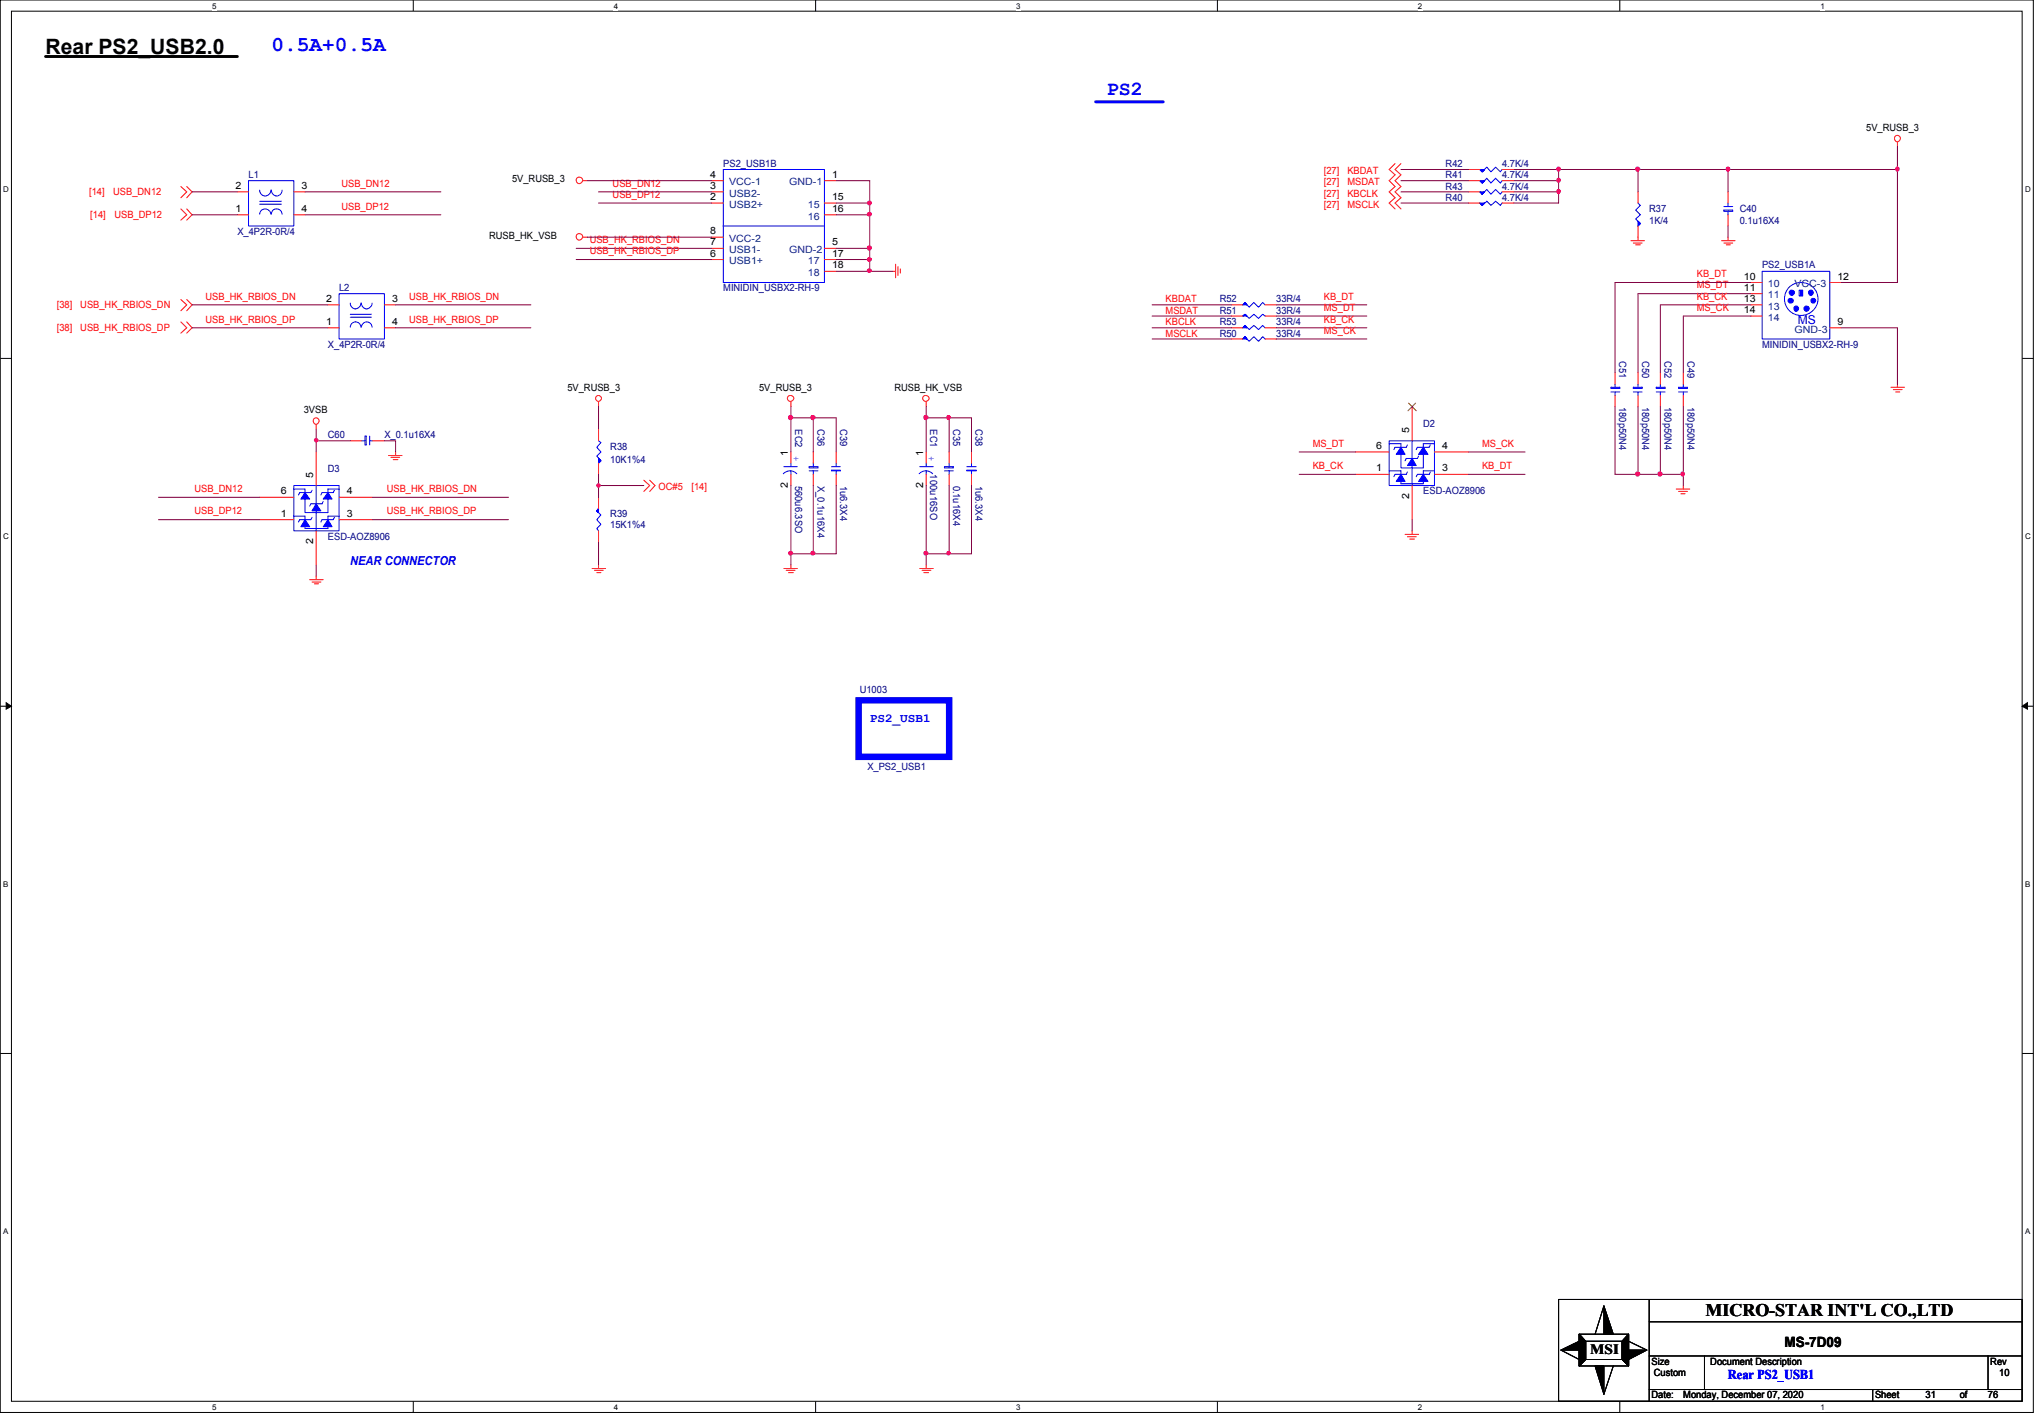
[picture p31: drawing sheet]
<svg xmlns="http://www.w3.org/2000/svg" width="294mm" height="204mm" viewBox="0 0 294 204" stroke-linecap="round" stroke-linejoin="round" font-family="sans-serif">
<defs><g id="words">
<text font-size="3" x="6.6" y="7.7">Rear PS2_USB2.0</text>
<text font-size="3" fill="#00f" x="39.1" y="7.4">0.5A+0.5A</text>
<text font-size="2.9" fill="#00f" x="159.3" y="13.6">PS2</text>
<text font-size="2.5" x="245.5" y="189.3">MICRO-STAR INT'L CO.,LTD</text>
<g font-size="2">
<text x="228.9" y="194.7">MSI</text>
<text x="256.8" y="193.7">MS-7D09</text>
</g>
<text font-size="1.9" fill="#00f" x="248.7" y="198.4">Rear PS2_USB1</text>
<g font-size="1.8" fill="#00f">
<text x="258.8" y="46.7">MS</text>
<text x="50.4" y="81.3">NEAR CONNECTOR</text>
<text x="125.2" y="103.8">PS2_USB1</text>
</g>
<g font-size="1.4">
<text x="268.6" y="18.8">5V_RUSB_3</text>
<text x="33.9" y="27.2">2</text>
<text x="43.4" y="27.2">3</text>
<text x="73.7" y="26.2">5V_RUSB_3</text>
<text x="102.2" y="25.6">4</text>
<text x="102.2" y="27.2">3</text>
<text x="102.2" y="28.8">2</text>
<text x="119.8" y="25.6">1</text>
<text x="119.8" y="28.8">15</text>
<text x="33.9" y="30.5">1</text>
<text x="43.4" y="30.5">4</text>
<text x="70.4" y="34.4">RUSB_HK_VSB</text>
<text x="102.2" y="35.3">7</text>
<text x="102.2" y="33.7">8</text>
<text x="119.8" y="35.3">5</text>
<text x="119.8" y="30.5">16</text>
<text x="102.2" y="36.9">6</text>
<text x="119.8" y="36.9">17</text>
<text x="119.8" y="38.6">18</text>
<text x="251" y="40.2">10</text>
<text x="251" y="41.8">11</text>
<text x="264.5" y="40.2">12</text>
<text x="46.9" y="46.7">1</text>
<text x="46.9" y="43.4">2</text>
<text x="56.4" y="46.7">4</text>
<text x="56.4" y="43.4">3</text>
<text x="251" y="43.4">13</text>
<text x="251" y="45">14</text>
<text x="264.5" y="46.7">9</text>
<text x="43.7" y="59.4">3VSB</text>
<text x="81.7" y="56.2">5V_RUSB_3</text>
<text x="109.3" y="56.2">5V_RUSB_3</text>
<text x="128.7" y="56.2">RUSB_HK_VSB</text>
<text x="113.4" y="65.5" transform="rotate(-90 113.4 65.5)">1</text>
<text x="132.9" y="65.5" transform="rotate(-90 132.9 65.5)">1</text>
<text x="198.1" y="64.6">6</text>
<text x="202.8" y="62.3" transform="rotate(-90 202.8 62.3)">5</text>
<text x="207.6" y="64.6">4</text>
<text x="40.4" y="71.1">6</text>
<text x="45.1" y="68.7" transform="rotate(-90 45.1 68.7)">5</text>
<text x="49.9" y="71.1">4</text>
<text x="113.4" y="70.2" transform="rotate(-90 113.4 70.2)">2</text>
<text x="132.9" y="70.2" transform="rotate(-90 132.9 70.2)">2</text>
<text x="198.1" y="67.8">1</text>
<text x="202.8" y="71.8" transform="rotate(-90 202.8 71.8)">2</text>
<text x="207.6" y="67.8">3</text>
<text x="40.4" y="74.3">1</text>
<text x="49.9" y="74.3">3</text>
<text x="45.1" y="78.3" transform="rotate(-90 45.1 78.3)">2</text>
<text x="237.7" y="196.3">Size</text>
<text x="238" y="198">Custom</text>
<text x="246.2" y="196.3">Document Description</text>
<text x="286.5" y="196.3">Rev</text>
<text x="287.7" y="198">10</text>
<text x="237.7" y="201.2">Date:</text>
<text x="242.3" y="201.2">Monday, December 07, 2020</text>
<text x="269.9" y="201.2">Sheet</text>
<text x="277.2" y="201.2">31</text>
<text x="282.1" y="201.2">of</text>
<text x="286.1" y="201.2">76</text>
</g>
<g font-size="1.4" fill="#f00">
<text x="12.8" y="28.1">[14]</text>
<text x="16.3" y="28.1">USB_DN12</text>
<text x="49.1" y="26.8">USB_DN12</text>
<text x="88.2" y="28.4">USB_DP12</text>
<text x="88.2" y="26.8">USB_DN12</text>
<text x="190.5" y="28.3">[27]</text>
<text x="190.5" y="26.6">[27]</text>
<text x="190.5" y="25">[27]</text>
<text x="190.5" y="29.9">[27]</text>
<text x="193.9" y="28.3">KBCLK</text>
<text x="193.9" y="26.6">MSDAT</text>
<text x="193.9" y="25">KBDAT</text>
<text x="193.9" y="29.9">MSCLK</text>
<text x="13" y="31.3">[14]</text>
<text x="16.5" y="31.3">USB_DP12</text>
<text x="49.1" y="30.1">USB_DP12</text>
<text x="84.9" y="35">USB_HK_RBIOS_DN</text>
<text x="84.9" y="36.6">USB_HK_RBIOS_DP</text>
<text x="244.2" y="41.5">MS_DT</text>
<text x="244.2" y="39.9">KB_DT</text>
<text x="8.2" y="47.6">[38]</text>
<text x="8.2" y="44.4">[38]</text>
<text x="11.6" y="47.6">USB_HK_RBIOS_DP</text>
<text x="11.6" y="44.4">USB_HK_RBIOS_DN</text>
<text x="29.6" y="46.4">USB_HK_RBIOS_DP</text>
<text x="29.6" y="43.1">USB_HK_RBIOS_DN</text>
<text x="58.9" y="43.1">USB_HK_RBIOS_DN</text>
<text x="58.9" y="46.4">USB_HK_RBIOS_DP</text>
<text x="167.8" y="43.5">KBDAT</text>
<text x="167.8" y="45.1">MSDAT</text>
<text x="167.8" y="46.8">KBCLK</text>
<text x="190.5" y="43.1">KB_DT</text>
<text x="190.5" y="44.7">MS_DT</text>
<text x="190.5" y="46.4">KB_CK</text>
<text x="244.2" y="43.1">KB_CK</text>
<text x="244.2" y="44.7">MS_CK</text>
<text x="167.8" y="48.4">MSCLK</text>
<text x="190.5" y="48">MS_CK</text>
<text x="188.9" y="64.3">MS_DT</text>
<text x="213.3" y="64.3">MS_CK</text>
<text x="28" y="70.8">USB_DN12</text>
<text x="55.7" y="70.8">USB_HK_RBIOS_DN</text>
<text x="94.8" y="70.5">OC#5</text>
<text x="99.5" y="70.5">[14]</text>
<text x="188.9" y="67.5">KB_CK</text>
<text x="213.3" y="67.5">KB_DT</text>
<text x="28" y="74">USB_DP12</text>
<text x="55.7" y="74">USB_HK_RBIOS_DP</text>
</g>
<g font-size="1.4" fill="#000080">
<text x="35.8" y="25.7">L1</text>
<text x="104.1" y="24">PS2_USB1B</text>
<text x="208.1" y="27.3">R43</text>
<text x="208.1" y="24">R42</text>
<text x="208.1" y="28.9">R40</text>
<text x="208.1" y="25.7">R41</text>
<text x="216.2" y="27.3">4.7K/4</text>
<text x="216.2" y="24">4.7K/4</text>
<text x="216.2" y="28.9">4.7K/4</text>
<text x="216.2" y="25.7">4.7K/4</text>
<text x="34.2" y="33.8">X_4P2R-0R/4</text>
<text x="237.4" y="30.5">R37</text>
<text x="237.4" y="32.2">1K/4</text>
<text x="250.4" y="30.5">C40</text>
<text x="250.4" y="32.2">0.1u16X4</text>
<text x="48.8" y="41.9">L2</text>
<text x="104.1" y="41.9">MINIDIN_USBX2-RH-9</text>
<text x="253.6" y="38.6">PS2_USB1A</text>
<text x="175.6" y="46.7">R53</text>
<text x="175.6" y="43.5">R52</text>
<text x="175.6" y="45.1">R51</text>
<text x="183.7" y="46.7">33R/4</text>
<text x="183.7" y="43.5">33R/4</text>
<text x="183.7" y="45.1">33R/4</text>
<text x="47.2" y="50">X_4P2R-0R/4</text>
<text x="175.6" y="48.4">R50</text>
<text x="183.7" y="48.4">33R/4</text>
<text x="233" y="52" transform="rotate(90 233 52)">C51</text>
<text x="236.3" y="52" transform="rotate(90 236.3 52)">C50</text>
<text x="239.6" y="52" transform="rotate(90 239.6 52)">C52</text>
<text x="242.9" y="52" transform="rotate(90 242.9 52)">C49</text>
<text x="253.6" y="50">MINIDIN_USBX2-RH-9</text>
<text x="233" y="58.5" transform="rotate(90 233 58.5)">180p50N4</text>
<text x="236.3" y="58.5" transform="rotate(90 236.3 58.5)">180p50N4</text>
<text x="239.6" y="58.5" transform="rotate(90 239.6 58.5)">180p50N4</text>
<text x="242.9" y="58.5" transform="rotate(90 242.9 58.5)">180p50N4</text>
<text x="47.2" y="63">C60</text>
<text x="55.3" y="63">X_0.1u16X4</text>
<text x="87.8" y="64.7">R38</text>
<text x="114.4" y="61.7" transform="rotate(90 114.4 61.7)">EC2</text>
<text x="117.6" y="61.7" transform="rotate(90 117.6 61.7)">C36</text>
<text x="120.9" y="61.7" transform="rotate(90 120.9 61.7)">C39</text>
<text x="133.9" y="61.7" transform="rotate(90 133.9 61.7)">EC1</text>
<text x="137.2" y="61.7" transform="rotate(90 137.2 61.7)">C35</text>
<text x="140.4" y="61.7" transform="rotate(90 140.4 61.7)">C38</text>
<text x="204.8" y="61.4">D2</text>
<text x="47.2" y="67.9">D3</text>
<text x="87.8" y="66.6">10K1%4</text>
<text x="114.4" y="69.8" transform="rotate(90 114.4 69.8)">560u6.3SO</text>
<text x="117.6" y="69.8" transform="rotate(90 117.6 69.8)">X_0.1u16X4</text>
<text x="120.9" y="69.8" transform="rotate(90 120.9 69.8)">1u6.3X4</text>
<text x="133.9" y="68.2" transform="rotate(90 133.9 68.2)">100u16SO</text>
<text x="137.2" y="69.8" transform="rotate(90 137.2 69.8)">0.1u16X4</text>
<text x="140.4" y="69.8" transform="rotate(90 140.4 69.8)">1u6.3X4</text>
<text x="204.8" y="71.1">ESD-AOZ8906</text>
<text x="47.2" y="77.6">ESD-AOZ8906</text>
<text x="87.8" y="74.4">R39</text>
<text x="87.8" y="76">15K1%4</text>
<text x="123.7" y="99.7">U1003</text>
<text x="124.8" y="110.8">X_PS2_USB1</text>
</g>
<g font-size="1.4" fill="#004080">
<text x="104.9" y="26.7">VCC-1</text>
<text x="104.9" y="28.3">USB2-</text>
<text x="104.9" y="29.9">USB2+</text>
<text x="113.6" y="26.7">GND-1</text>
<text x="116.3" y="29.9">15</text>
<text x="104.9" y="34.8">VCC-2</text>
<text x="116.3" y="31.6">16</text>
<text x="104.9" y="36.4">USB1-</text>
<text x="104.9" y="38">USB1+</text>
<text x="113.6" y="36.4">GND-2</text>
<text x="116.3" y="38">17</text>
<text x="116.3" y="39.7">18</text>
<text x="254.5" y="41.3">10</text>
<text x="258.3" y="41.3">VCC-3</text>
<text x="254.5" y="42.9">11</text>
<text x="254.5" y="44.5">13</text>
<text x="254.5" y="46.1">14</text>
<text x="258.3" y="47.8">GND-3</text>
</g>
<g font-size="1.4" fill="#00f">
<text x="114.2" y="65.5" transform="rotate(90 114.2 65.5)">+</text>
<text x="133.6" y="65.5" transform="rotate(90 133.6 65.5)">+</text>
</g>
<g font-size="1.1">
<text x="30.5" y="1.3">5</text>
<text x="88.3" y="1.3">4</text>
<text x="146.3" y="1.3">3</text>
<text x="204.1" y="1.3">2</text>
<text x="262" y="1.3">1</text>
<text x=".5" y="27.6">D</text>
<text x="291.5" y="27.6">D</text>
<text x=".5" y="77.6">C</text>
<text x="291.5" y="77.6">C</text>
<text x=".5" y="127.6">B</text>
<text x="291.5" y="127.6">B</text>
<text x=".5" y="177.5">A</text>
<text x="291.5" y="177.5">A</text>
<text x="30.5" y="202.9">5</text>
<text x="88.3" y="202.9">4</text>
<text x="146.3" y="202.9">3</text>
<text x="204.1" y="202.9">2</text>
<text x="262" y="202.9">1</text>
</g>
</g></defs>
<path d="M0 0h292.7v203.2h-292.7zM1.6 1.6h289.4v200h-289.4z" fill="none" stroke="#000" stroke-width=".14"/>
<g fill="#fff">
<path d="M30.5 .3h.6v1.2h-.6z"/>
<path d="M30.5 201.9h.6v1.2h-.6z"/>
</g>
<path d="M59.5 0v1.6M59.5 201.6v1.6" fill="none" stroke="#000" stroke-width=".14"/>
<g fill="#fff">
<path d="M88.3 .3h.6v1.2h-.6z"/>
<path d="M88.3 201.9h.6v1.2h-.6z"/>
</g>
<path d="M117.4 0v1.6M117.4 201.6v1.6" fill="none" stroke="#000" stroke-width=".14"/>
<g fill="#fff">
<path d="M146.3 .3h.6v1.2h-.6z"/>
<path d="M146.3 201.9h.6v1.2h-.6z"/>
</g>
<path d="M175.2 0v1.6M175.2 201.6v1.6" fill="none" stroke="#000" stroke-width=".14"/>
<g fill="#fff">
<path d="M204.1 .3h.6v1.2h-.6z"/>
<path d="M204.1 201.9h.6v1.2h-.6z"/>
</g>
<path d="M233.1 0v1.6M233.1 201.6v1.6" fill="none" stroke="#000" stroke-width=".14"/>
<g fill="#fff">
<path d="M262 .3h.6v1.2h-.6z"/>
<path d="M262 201.9h.6v1.2h-.6z"/>
<path d="M.5 26.6h.7v1.3h-.7z"/>
<path d="M291.5 26.6h.7v1.3h-.7z"/>
<path d="M.5 76.5h.7v1.3h-.7z"/>
<path d="M291.5 76.5h.7v1.3h-.7z"/>
</g>
<path d="M0 51.6h1.6M291 51.6h1.7" fill="none" stroke="#000" stroke-width=".14"/>
<g fill="#fff">
<path d="M.5 126.6h.6v1.2h-.6z"/>
<path d="M291.5 126.6h.6v1.2h-.6z"/>
</g>
<path d="M0 101.6h1.6M.9 101.1l.7 .5-.7 .4zM291 101.6h1.7M291 101.6l.8-.5v.9z" fill="none" stroke="#000" stroke-width=".14"/>
<path d="M.9 101.1l.7 .5-.7 .4zM291 101.6l.8-.5v.9z" fill="#000"/>
<g fill="#fff">
<path d="M.5 176.5h.6v1.3h-.6z"/>
<path d="M291.5 176.5h.6v1.3h-.6z"/>
</g>
<g fill="none" stroke="#000" stroke-width=".14">
<path d="M0 151.6h1.6M291 151.6h1.7M224.3 186.9h66.7v14.7h-66.7zM224.7 194.2l2.6-1.2v1.2zM224.7 194.2l2.6 1.4M227.3 191.9l.9 1.1v2.6l-.9 .9zM227.3 191.9l.9 1.1M227.3 191.9h7.1v4.6h-7.1zM228.2 195.6l-.9 .9M228.2 193h5.3v2.6h-5.3zM229.6 196.5h1.2v4.1zM230.8 187.9l1.4 4h-1.4z"/>
<path d="M230.8 187.9l-1.2 4M232.2 196.5l-1.4 4.1M233.5 195.6l.9 .9M234.4 193l2.6 1.2M234.4 194.2h2.6l-2.6 1.4zM234.4 191.9v4.6l-.9-.9v-2.6zM234.4 191.9l-.9 1.1M237.4 199.9h53.6M237.4 195.1h53.6M237.4 190.2h53.6M237.4 186.9v14.7M245.3 195.1v4.8"/>
<path d="M269.5 199.9v1.7M286.1 195.1v4.8"/>
</g>
<path d="M6.6 8.1h27.6" fill="none" stroke="#000" stroke-width=".42"/>
<path d="M157.7 14.6h9.7" fill="none" stroke="#00f" stroke-width=".42"/>
<g fill="none" stroke="#f00" stroke-width=".14">
<path d="M26 30.1l.9 .8-.9 .8M26 26.8l.9 .8-.9 .8M26.9 30.1l.7 .8-.7 .8M26.9 26.8l.7 .8-.7 .8M83.9 26h.6M83.9 34.1h.6M128.5 39h.4M128.9 38v2M129.2 38.4v1.2M129.6 38.7v.6M200.8 23.5l-.9 .9 .9 .7-.9 .9 .9 .8-.9 .8 .9 .8-.9 .8 .9 .9M201.6 23.5l-.8 .9 .8 .7-.8 .9 .8 .8-.8 .8 .8 .8-.8 .8 .8 .9"/>
<path d="M234.7 34.6h2M235.1 35h1.2M235.4 35.2h.7M235.8 34.1v.5M247.8 34.6h1.9M248.1 35h1.3M248.5 35.2h.5M248.7 34.1v.5M273.1 20.5v.6M26 46.3l.9 .9-.9 .7M26 43.1l.9 .8-.9 .8M26.9 46.3l.7 .9-.7 .7"/>
<path d="M26.9 43.1l.7 .8-.7 .8M86.1 57.8v.7M113.8 57.8v.7M133.3 57.8v.7M272.2 55.7h1.9M272.5 56.1h1.3M272.8 56.4h.6M273.1 55.3v.4M45.5 61.1v.6M55.9 65.5h2M56.3 65.8h1.2M56.6 66.1h.7"/>
<path d="M56.9 65v.5M92.7 69.1l.8 .8-.8 .8M93.5 69.1l.8 .8-.8 .8M133.3 65v1.6M133.3 68.2v1.7M202.2 76.9h2M202.6 77.2h1.2M202.9 77.6h.7M203.2 76.4v.5M241.3 70.4h1.9M241.6 70.7h1.3M241.9 71h.6"/>
<path d="M242.3 69.9v.5M44.6 83.4h1.9M44.9 83.7h1.3M45.3 84h.5M45.5 82.9v.5M85.2 81.8h2M85.6 82h1.2M85.9 82.4h.6M86.1 81.3v.5M112.8 81.8h2M113.2 82h1.2M113.5 82.4h.7"/>
<path d="M113.8 81.3v.5M132.4 81.8h1.9M132.7 82h1.3M133 82.4h.6M133.3 81.3v.5"/>
<circle cx="273.1" cy="19.9" r=".45"/>
<circle cx="83.4" cy="25.9" r=".48"/>
<circle cx="83.4" cy="34.1" r=".48"/>
<circle cx="86.1" cy="57.3" r=".42"/>
<circle cx="113.8" cy="57.3" r=".45"/>
<circle cx="133.3" cy="57.3" r=".45"/>
<circle cx="45.5" cy="60.6" r=".45"/>
</g>
<g fill="#000">
<path d="M224.7 194.2l2.6-1.2v1.2zM230.8 187.9l1.4 4h-1.4zM234.4 194.2h2.6l-2.6 1.4zM229.6 196.5h1.2v4.1z"/>
<path d="M227.3 191.9l.9 1.1v2.6l-.9 .9z" fill-rule="evenodd"/>
<path d="M227.3 191.9l.9 1.1v2.6l-.9 .9z" fill-rule="evenodd"/>
<path d="M227.3 191.9l.9 1.1v2.6l-.9 .9z" fill-rule="evenodd"/>
<path d="M234.4 191.9v4.6l-.9-.9v-2.6z" fill-rule="evenodd"/>
<path d="M234.4 191.9v4.6l-.9-.9v-2.6z" fill-rule="evenodd"/>
<path d="M234.4 191.9v4.6l-.9-.9v-2.6z" fill-rule="evenodd"/>
</g>
<path d="M178.9 47.2l.3-.4 .6 .6 .7-.6 .6 .6 .6-.6 .4 .4M132.3 68.2a1.33 1.33 0 0 1 1.9 0M132.4 67.1h1.9M133.3 67.7v.5M133.3 66.6v.5" fill="none" stroke="#00f" stroke-width=".14"/>
<path d="M179.2 46.8l.3 .4h-.6l.3-.4 .3 .4z" fill-rule="evenodd" fill="#00f"/>
<path d="M179.2 46.8l.3 .4h-.6l.3-.4 .3 .4z" fill="none" stroke="#00f" stroke-width=".14"/>
<path d="M177.3 47.2h1.6M182.1 47.2h1.6" fill="none" stroke="#f00" stroke-width=".14"/>
<circle cx="257.7" cy="43.3" r=".37" fill="#00f"/>
<circle cx="257.7" cy="43.3" r=".37" fill="none" stroke="#00f" stroke-width=".14"/>
<circle cx="261" cy="43.3" r=".35" fill="#00f"/>
<circle cx="261" cy="43.3" r=".35" fill="none" stroke="#00f" stroke-width=".14"/>
<circle cx="258.5" cy="44.4" r=".36" fill="#00f"/>
<circle cx="258.5" cy="44.4" r=".36" fill="none" stroke="#00f" stroke-width=".14"/>
<circle cx="260" cy="44.4" r=".38" fill="#00f"/>
<circle cx="260" cy="44.4" r=".38" fill="none" stroke="#00f" stroke-width=".14"/>
<circle cx="260.6" cy="42.1" r=".36" fill="#00f"/>
<circle cx="260.6" cy="42.1" r=".36" fill="none" stroke="#00f" stroke-width=".14"/>
<circle cx="257.9" cy="42.1" r=".38" fill="#00f"/>
<circle cx="257.9" cy="42.1" r=".38" fill="none" stroke="#00f" stroke-width=".14"/>
<path d="M259 41.8h.5v.8h-.5z" fill="#00f"/>
<g fill="none" stroke="#00f" stroke-width=".14">
<path d="M253.6 39h9.8v9.8h-9.8zM178.9 43.9l.3-.4 .6 .7 .7-.7 .6 .7 .6-.7 .4 .4M259 41.7h.5v.9h-.5z"/>
<circle cx="259.3" cy="43" r="2.41"/>
</g>
<path d="M252 40.6h1.6M252 42.2h1.6M252 43.9h1.6M252 45.5h1.6M263.4 47.2h1.6M263.4 40.6h1.6" fill="none" stroke="#f00" stroke-width=".14"/>
<path d="M179.2 43.5l.3 .4h-.6l.3-.4 .3 .4z" fill-rule="evenodd" fill="#00f"/>
<path d="M179.2 43.5l.3 .4h-.6l.3-.4 .3 .4zM238.4 55.7h1.3v.2h-1.3zM238.4 56.4h1.3M239 55.3v.4M239 56.4v.5M201.6 66.6h.1" fill="none" stroke="#00f" stroke-width=".14"/>
<path d="M177.3 43.9h1.6M182.1 43.9h1.6M239 53.6v1.7M239 56.9v1.6" fill="none" stroke="#f00" stroke-width=".14"/>
<path d="M203.2 66l.6 1h-1.2z" fill-rule="evenodd" fill="#00f"/>
<path d="M199.9 63.4h6.6v6.5h-6.6zM203.2 66l.6 1h-1.2z" fill="none" stroke="#00f" stroke-width=".14"/>
<path d="M204.9 64.3l.6 1.1h-1.3z" fill-rule="evenodd" fill="#00f"/>
<path d="M204.9 64.3l.6 1.1h-1.3z" fill="none" stroke="#00f" stroke-width=".14"/>
<path d="M201.6 68.2l.6 1.1h-1.2z" fill-rule="evenodd" fill="#00f"/>
<path d="M201.6 68.2l.6 1.1h-1.2z" fill="none" stroke="#00f" stroke-width=".14"/>
<path d="M201.6 64.3l.6 1.1h-1.2z" fill-rule="evenodd" fill="#00f"/>
<path d="M200.8 68.2h1.6M200.8 64.3l-.2 .4M201.6 64.3l.6 1.1h-1.2zM201.6 69.6h1.6M202.4 66h1.6M202.6 64l-.2 .3M204 68.2h1.7M204 64.3l-.2 .4M205.9 64l-.2 .3" fill="none" stroke="#00f" stroke-width=".14"/>
<path d="M204.9 68.2l.6 1.1h-1.3z" fill-rule="evenodd" fill="#00f"/>
<g fill="none" stroke="#00f" stroke-width=".14">
<path d="M213 27.6l.3 .3 .7-.6 .6 .6 .7-.6 .6 .6 .3-.3M199.9 63.8h1.7v.5M199.9 67.7h1.7v.7M200.8 64.3h1.6M200.8 68.2l-.2 .4M201.6 65.4v1.9h3.3v-1.9M201.6 69.3v.3M202.4 66l-.2 .3M202.6 67.9l-.2 .3M203.2 63.4v2.9M203.2 67v2.9M204 64.3h1.7"/>
<path d="M204 68.2l-.2 .4M204.2 65.6l-.2 .4M204.9 68.2l.6 1.1h-1.3zM204.9 69.3v.3h-1.7M205.9 67.9l-.2 .3M206.5 67.7h-1.6v.7M206.5 63.8h-1.6v.5"/>
</g>
<path d="M203.2 58.5v4.9M195.1 65h4.8M195.1 68.2h4.8M203.2 69.9v4.9M206.5 68.2h4.9M206.5 65h4.9" fill="none" stroke="#f00" stroke-width=".14"/>
<path d="M202.7 58l1.1 1.1M203.8 58l-1.1 1.1" fill="none" stroke="#804000" stroke-width=".14"/>
<path d="M213 27.6h.7l-.4 .3 .4-.3-.4 .3z" fill-rule="evenodd" fill="#00f"/>
<path d="M213 27.6h.7l-.4 .3 .4-.3-.4 .3zM213 24.4l.3 .3 .7-.7 .6 .7 .7-.7 .6 .7 .3-.3" fill="none" stroke="#00f" stroke-width=".14"/>
<path d="M211.4 27.6h1.6M216.2 27.6h1.7" fill="none" stroke="#f00" stroke-width=".14"/>
<path d="M213 24.4h.7l-.4 .3 .4-.3-.4 .3z" fill-rule="evenodd" fill="#00f"/>
<path d="M213 24.4h.7l-.4 .3 .4-.3-.4 .3zM43.9 73.2h.1M112.7 68.2a1.33 1.33 0 0 1 2 0M112.8 67.1h2M113.8 67.7v.5M113.8 66.6v.5M116.5 67.1h1.2v.2h-1.2zM116.5 67.7h1.2M117.1 66.6v.5M117.1 67.7v.5" fill="none" stroke="#00f" stroke-width=".14"/>
<path d="M211.4 24.4h1.6M216.2 24.4h1.7M113.8 65v1.6M113.8 68.2v1.7M117.1 65v1.6M117.1 68.2v1.7" fill="none" stroke="#f00" stroke-width=".14"/>
<path d="M45.5 72.5l.7 1h-1.3z" fill-rule="evenodd" fill="#00f"/>
<path d="M42.3 69.9h6.5v6.5h-6.5zM45.5 72.5l.7 1h-1.3z" fill="none" stroke="#00f" stroke-width=".14"/>
<path d="M47.2 70.9l.6 .9h-1.3z" fill-rule="evenodd" fill="#00f"/>
<path d="M47.2 70.9l.6 .9h-1.3z" fill="none" stroke="#00f" stroke-width=".14"/>
<path d="M43.9 74.8l.7 1h-1.3z" fill-rule="evenodd" fill="#00f"/>
<path d="M43.9 74.8l.7 1h-1.3z" fill="none" stroke="#00f" stroke-width=".14"/>
<path d="M43.9 70.9l.7 .9h-1.3z" fill-rule="evenodd" fill="#00f"/>
<path d="M43.1 74.8h1.6M43.1 70.9l-.1 .3M43.9 70.9l.7 .9h-1.3zM43.9 76h1.6M44.7 72.5h1.7M44.9 70.5l-.2 .4M46.4 74.8h1.6M46.4 70.9l-.2 .3M48.1 70.5l-.1 .4" fill="none" stroke="#00f" stroke-width=".14"/>
<path d="M47.2 74.8l.6 1h-1.3z" fill-rule="evenodd" fill="#00f"/>
<g fill="none" stroke="#00f" stroke-width=".14">
<path d="M231.9 55.7h1.2v.2h-1.2zM231.9 56.4h1.2M232.5 55.3v.4M232.5 56.4v.5M241.6 55.7h1.3v.2h-1.3zM241.6 56.4h1.3M242.3 55.3v.4M242.3 56.4v.5M42.3 70.4h1.6v.5M42.3 74.3h1.6v.6M43.1 70.9h1.6M43.1 74.8l-.1 .3"/>
<path d="M43.9 71.8v1.9h3.3v-1.9M43.9 75.8v.2M44.7 72.5l-.1 .3M44.9 74.4l-.2 .4M45.5 69.9v2.9M45.5 73.5v2.9M46.4 70.9h1.6M46.4 74.8l-.2 .3M46.5 72.1l-.1 .4M47.2 74.8l.6 1h-1.3zM47.2 75.8v.2h-1.7M48.1 74.4l-.1 .4"/>
<path d="M48.8 74.3h-1.6v.6M48.8 70.4h-1.6v.5M52 63.4h.5M52.5 62.7h.2v1.3h-.2zM53.2 62.7v1.3M53.2 63.4h.4M86.1 73.2l-.2 .3 .6 .6-.6 .7 .6 .6-.6 .6 .2 .4M119.7 67.7h1.2h-1.2zM119.7 67.1h1.2M120.4 67.7v.5M120.4 66.6v.5M135.9 67.1h1.3v.2h-1.3z"/>
<path d="M135.9 67.7h1.3M136.6 66.6v.5M136.6 67.7v.5"/>
</g>
<g fill="none" stroke="#f00" stroke-width=".14">
<path d="M232.5 53.6v1.7M232.5 56.9v1.6M242.3 53.6v1.7M242.3 56.9v1.6M37.4 71.5h4.9M37.4 74.8h4.9M45.5 65v4.9M45.5 76.4v4.9M48.8 74.8h4.8M48.8 71.5h4.8M50.4 63.4h1.6M53.6 63.4h1.7"/>
<path d="M120.4 68.2v1.7M120.4 65v1.6M136.6 65v1.6M136.6 68.2v1.7"/>
</g>
<path d="M86.1 73.2v.5l-.2-.2 .2 .2-.2-.2z" fill-rule="evenodd" fill="#00f"/>
<g fill="none" stroke="#00f" stroke-width=".14">
<path d="M104.1 32.5h14.6M104.1 24.4h14.6v16.2h-14.6zM48.8 42.2h6.5v6.6h-6.5zM50.4 45.6h3.1M50.4 45.2h3.1M51.9 47.1a.76 .76 0 0 0-.7-.8 .76 .76 0 0 0-.8 .8M51.9 43.6a.77 .77 0 0 1-.7 .9 .77 .77 0 0 1-.8-.9M53.5 47.1a.76 .76 0 0 0-.7-.8 .76 .76 0 0 0-.8 .8M53.5 43.6a.77 .77 0 0 1-.7 .9 .77 .77 0 0 1-.8-.9M178.9 48.8l.3-.4 .6 .7 .7-.7 .6 .7 .6-.7 .4 .4M86.1 73.2v.5l-.2-.2 .2 .2-.2-.2zM139.1 67.7h1.4h-1.4z"/>
<path d="M139.1 67.1h1.4M139.8 67.7v.5M139.8 66.6v.5"/>
</g>
<g fill="none" stroke="#f00" stroke-width=".14">
<path d="M102.4 26h1.7M102.4 27.6h1.7M102.4 29.2h1.7M102.4 35.7h1.7M102.4 37.3h1.7M102.4 34.1h1.7M118.7 26h1.7M118.7 35.7h1.7M118.7 37.3h1.7M118.7 29.2h1.7M118.7 30.9h1.7M118.7 39h1.7"/>
<path d="M47.2 47.2h1.6M47.2 43.9h1.6M55.3 47.2h1.6M55.3 43.9h1.6M86.1 71.5v1.7M86.1 76.4v1.6M139.8 68.2v1.7M139.8 65v1.6"/>
</g>
<path d="M179.2 48.4l.3 .4h-.6l.3-.4 .3 .4z" fill-rule="evenodd" fill="#00f"/>
<path d="M178.9 45.5l.3-.3 .6 .6 .7-.6 .6 .6 .6-.6 .4 .3M179.2 48.4l.3 .4h-.6l.3-.4 .3 .4zM235.1 55.7h1.2v.2h-1.2zM235.1 56.4h1.2M235.8 55.3v.4M235.8 56.4v.5" fill="none" stroke="#00f" stroke-width=".14"/>
<path d="M177.3 48.8h1.6M182.1 48.8h1.6M235.8 53.6v1.7M235.8 56.9v1.6" fill="none" stroke="#f00" stroke-width=".14"/>
<path d="M178.9 45.5l.3-.3 .3 .3-.3-.3 .3 .3z" fill-rule="evenodd" fill="#00f"/>
<path d="M35.8 26h6.5v6.5h-6.5zM37.4 29.4h3.1M37.4 29h3.1M39 30.8a.81 .81 0 0 0-.8-.7 .81 .81 0 0 0-.8 .7M39 27.3a.81 .81 0 0 1-.8 .9 .81 .81 0 0 1-.8-.9M40.6 30.8a.76 .76 0 0 0-.8-.7 .76 .76 0 0 0-.7 .7M40.6 27.3a.77 .77 0 0 1-.8 .9 .77 .77 0 0 1-.7-.9M213 29.2l.3 .3 .7-.5 .6 .5 .7-.5 .6 .5 .3-.3M178.9 45.5l.3-.3 .3 .3-.3-.3 .3 .3z" fill="none" stroke="#00f" stroke-width=".14"/>
<path d="M34.2 30.9h1.6M34.2 27.6h1.6M42.3 30.9h1.6M42.3 27.6h1.6M177.3 45.5h1.6M182.1 45.5h1.6" fill="none" stroke="#f00" stroke-width=".14"/>
<path d="M123.6 100.8h13v8.1h-13z" fill="none" stroke="#00f" stroke-width=".93"/>
<path d="M213 29.2h.7l-.4 .3 .4-.3-.4 .3z" fill-rule="evenodd" fill="#00f"/>
<path d="M213 29.2h.7l-.4 .3 .4-.3-.4 .3zM213 26l.3 .3 .7-.6 .6 .6 .7-.6 .6 .6 .3-.3" fill="none" stroke="#00f" stroke-width=".14"/>
<path d="M211.4 29.2h1.6M216.2 29.2h1.7" fill="none" stroke="#f00" stroke-width=".14"/>
<path d="M213 26h.7l-.4 .3 .4-.3-.4 .3z" fill-rule="evenodd" fill="#00f"/>
<path d="M213 26h.7l-.4 .3 .4-.3-.4 .3zM235.8 29.2l.3 .3-.7 .7 .7 .7-.7 .6 .7 .7-.3 .3M248.1 30.2h1.3v.2h-1.3zM248.1 29.7h1.3M248.7 30.4v.5M248.7 29.2v.5" fill="none" stroke="#00f" stroke-width=".14"/>
<path d="M211.4 26h1.6M216.2 26h1.7M248.7 30.9v1.6M248.7 27.6v1.6" fill="none" stroke="#f00" stroke-width=".14"/>
<path d="M235.8 31.8l.3 .4-.3 .3v-.7l.3 .4z" fill-rule="evenodd" fill="#00f"/>
<path d="M235.8 31.8l.3 .4-.3 .3v-.7l.3 .4zM86.1 63.4l.4 .3-.6 .6 .6 .7-.6 .6 .6 .7-.4 .3" fill="none" stroke="#00f" stroke-width=".14"/>
<path d="M235.8 32.5v1.6M235.8 27.6v1.6" fill="none" stroke="#f00" stroke-width=".14"/>
<path d="M86.1 66l.4 .3-.4 .3v-.6l.4 .3z" fill-rule="evenodd" fill="#00f"/>
<path d="M86.1 66l.4 .3-.4 .3v-.6l.4 .3z" fill="none" stroke="#00f" stroke-width=".14"/>
<path d="M86.1 66.6v1.6M86.1 61.7v1.7" fill="none" stroke="#f00" stroke-width=".14"/>
<path d="M117.1 60.1v4.9M120.4 60.1v4.9M120.4 69.9v9.8" fill="none" stroke="#800040" stroke-width=".14"/>
<circle cx="117" cy="60.1" r=".31" fill="#f0f"/>
<circle cx="117" cy="60.1" r=".31" fill="none" stroke="#f0f" stroke-width=".14"/>
<path d="M117.1 60.1h3.3M117.1 69.9v9.8" fill="none" stroke="#800040" stroke-width=".14"/>
<circle cx="117" cy="79.6" r=".28" fill="#f0f"/>
<circle cx="117" cy="79.6" r=".28" fill="none" stroke="#f0f" stroke-width=".14"/>
<path d="M113.8 58.5v6.5M117.1 79.7h3.3" fill="none" stroke="#800040" stroke-width=".14"/>
<circle cx="113.8" cy="60.1" r=".31" fill="#f0f"/>
<circle cx="113.8" cy="60.1" r=".31" fill="none" stroke="#f0f" stroke-width=".14"/>
<path d="M113.8 60.1h3.3M113.8 69.9v9.8" fill="none" stroke="#800040" stroke-width=".14"/>
<circle cx="113.8" cy="79.6" r=".28" fill="#f0f"/>
<circle cx="113.8" cy="79.6" r=".28" fill="none" stroke="#f0f" stroke-width=".14"/>
<path d="M86.1 69.9h6.6M117.1 79.7h-3.3v1.6" fill="none" stroke="#800040" stroke-width=".14"/>
<path d="M85.9 69.7l.2-.1 .3 .3-.3 .2-.1-.1z" fill-rule="evenodd" fill="#f0f"/>
<path d="M85.9 69.7l.2-.1 .3 .3-.3 .2-.1-.1z" fill="none" stroke="#f0f" stroke-width=".14"/>
<g fill="none" stroke="#800040" stroke-width=".14">
<path d="M82.9 35.7h19.5M82.9 37.3h19.5M27.6 47.2h19.6M27.6 43.9h19.6M56.9 43.9h19.5M56.9 47.2h19.5M86.1 58.5v3.2M45.5 63.4h4.9M45.5 61.7v1.7M45.5 63.4v1.6M86.1 68.2v3.3M86.1 78v3.3"/>
<path d="M45.5 81.3v1.6"/>
</g>
<path d="M45.3 63.2l.2-.1 .3 .2-.3 .3-.2-.1z" fill-rule="evenodd" fill="#f0f"/>
<path d="M45.3 63.2l.2-.1 .3 .2-.3 .3-.2-.1z" fill="none" stroke="#f0f" stroke-width=".14"/>
<path d="M84.5 26h17.9M84.5 34.1h17.9M86.1 29.2h16.3M86.1 27.6h16.3M22.8 74.8h14.6M22.8 71.5h14.6M53.6 71.5h19.6M53.6 74.8h19.6M55.3 63.4h1.6v1.6M136.6 60.1v4.9M139.8 60.1v4.9M139.8 69.9v9.8" fill="none" stroke="#800040" stroke-width=".14"/>
<circle cx="136.5" cy="60.1" r=".28" fill="#f0f"/>
<circle cx="136.5" cy="60.1" r=".28" fill="none" stroke="#f0f" stroke-width=".14"/>
<path d="M136.6 69.9v9.8M136.6 60.1h3.2" fill="none" stroke="#800040" stroke-width=".14"/>
<path d="M136.3 79.4l.2-.1 .3 .3-.3 .2-.2-.1z" fill-rule="evenodd" fill="#f0f"/>
<path d="M136.3 79.4l.2-.1 .3 .3-.3 .2-.2-.1z" fill="none" stroke="#f0f" stroke-width=".14"/>
<path d="M133.3 58.5v6.5M136.6 79.7h3.2" fill="none" stroke="#800040" stroke-width=".14"/>
<circle cx="133.3" cy="60.1" r=".31" fill="#f0f"/>
<circle cx="133.3" cy="60.1" r=".31" fill="none" stroke="#f0f" stroke-width=".14"/>
<path d="M133.3 60.1h3.3M133.3 69.9v9.8" fill="none" stroke="#800040" stroke-width=".14"/>
<circle cx="133.3" cy="79.6" r=".28" fill="#f0f"/>
<circle cx="133.3" cy="79.6" r=".28" fill="none" stroke="#f0f" stroke-width=".14"/>
<path d="M125.2 26v3.2M136.6 79.7h-3.3v1.6" fill="none" stroke="#800040" stroke-width=".14"/>
<circle cx="125.2" cy="29.2" r=".28" fill="#f0f"/>
<circle cx="125.2" cy="29.2" r=".28" fill="none" stroke="#f0f" stroke-width=".14"/>
<path d="M120.4 26h4.8M120.4 29.2h4.8v1.7h-4.8" fill="none" stroke="#800040" stroke-width=".14"/>
<circle cx="125.2" cy="30.8" r=".28" fill="#f0f"/>
<circle cx="125.2" cy="30.8" r=".28" fill="none" stroke="#f0f" stroke-width=".14"/>
<path d="M125.2 30.9v4.8h-4.8" fill="none" stroke="#800040" stroke-width=".14"/>
<circle cx="125.1" cy="35.7" r=".31" fill="#f0f"/>
<circle cx="125.1" cy="35.7" r=".31" fill="none" stroke="#f0f" stroke-width=".14"/>
<path d="M125.2 35.7v1.6h-4.8" fill="none" stroke="#800040" stroke-width=".14"/>
<circle cx="125.2" cy="37.4" r=".28" fill="#f0f"/>
<circle cx="125.2" cy="37.4" r=".28" fill="none" stroke="#f0f" stroke-width=".14"/>
<path d="M120.4 39h4.8" fill="none" stroke="#800040" stroke-width=".14"/>
<circle cx="125.2" cy="39" r=".28" fill="#f0f"/>
<circle cx="125.2" cy="39" r=".28" fill="none" stroke="#f0f" stroke-width=".14"/>
<g fill="none" stroke="#800040" stroke-width=".14">
<path d="M27.6 30.9h6.6M27.6 27.6h6.6M43.9 30.9h19.6M43.9 27.6h19.6M125.2 37.3v1.7h3.3M201.6 24.4h9.8M201.6 26h9.8M201.6 27.6h9.8M201.6 29.2h9.8M217.9 24.4h6.4M273.1 21.1v3.3M265 47.2h8.1v8.1"/>
<path d="M265 40.6h8.1"/>
</g>
<circle cx="224.3" cy="24.3" r=".28" fill="#f0f"/>
<circle cx="224.3" cy="24.3" r=".28" fill="none" stroke="#f0f" stroke-width=".14"/>
<path d="M217.9 26h6.4M273.1 24.4v16.2" fill="none" stroke="#800040" stroke-width=".14"/>
<circle cx="224.3" cy="25.9" r=".28" fill="#f0f"/>
<circle cx="224.3" cy="25.9" r=".28" fill="none" stroke="#f0f" stroke-width=".14"/>
<path d="M217.9 27.6h6.4M235.8 24.4h-11.5v1.6" fill="none" stroke="#800040" stroke-width=".14"/>
<circle cx="224.3" cy="27.5" r=".28" fill="#f0f"/>
<circle cx="224.3" cy="27.5" r=".28" fill="none" stroke="#f0f" stroke-width=".14"/>
<path d="M224.3 26v3.2h-6.4M248.7 32.5v1.6M273.1 24.4h-24.4v3.2" fill="none" stroke="#800040" stroke-width=".14"/>
<circle cx="273.1" cy="24.3" r=".28" fill="#f0f"/>
<circle cx="273.1" cy="24.3" r=".28" fill="none" stroke="#f0f" stroke-width=".14"/>
<circle cx="248.7" cy="24.3" r=".28" fill="#f0f"/>
<circle cx="248.7" cy="24.3" r=".28" fill="none" stroke="#f0f" stroke-width=".14"/>
<path d="M235.8 24.4v3.2" fill="none" stroke="#800040" stroke-width=".14"/>
<circle cx="235.7" cy="24.3" r=".31" fill="#f0f"/>
<circle cx="235.7" cy="24.3" r=".31" fill="none" stroke="#f0f" stroke-width=".14"/>
<g fill="none" stroke="#800040" stroke-width=".14">
<path d="M235.8 24.4h12.9M165.8 43.9h11.5M165.8 45.5h11.5M165.8 47.2h11.5M165.8 48.8h11.5M183.7 43.9h13M183.7 45.5h13M183.7 47.2h13M183.7 48.8h13M232.5 58.5v9.7M235.8 58.5v9.7M252 42.2h-16.2v11.4"/>
<path d="M252 40.6h-19.5v13M252 43.9h-13v9.7M252 45.5h-9.7v8.1"/>
</g>
<circle cx="235.7" cy="68.2" r=".31" fill="#f0f"/>
<circle cx="235.7" cy="68.2" r=".31" fill="none" stroke="#f0f" stroke-width=".14"/>
<path d="M239 58.5v9.7" fill="none" stroke="#800040" stroke-width=".14"/>
<circle cx="238.9" cy="68.2" r=".31" fill="#f0f"/>
<circle cx="238.9" cy="68.2" r=".31" fill="none" stroke="#f0f" stroke-width=".14"/>
<path d="M242.3 58.5v9.7M232.5 68.2h9.8M242.3 68.2v1.7" fill="none" stroke="#800040" stroke-width=".14"/>
<circle cx="242.2" cy="68.2" r=".28" fill="#f0f"/>
<circle cx="242.2" cy="68.2" r=".28" fill="none" stroke="#f0f" stroke-width=".14"/>
<path d="M187 68.2h8.1M187 65h8.1M203.2 74.8v1.6M211.4 68.2h8.1M211.4 65h8.1" fill="none" stroke="#800040" stroke-width=".14"/>
<circle cx="117" cy="60.1" r=".31" fill="#f0f"/>
<circle cx="117" cy="60.1" r=".31" fill="none" stroke="#f0f" stroke-width=".14"/>
<circle cx="117" cy="79.6" r=".28" fill="#f0f"/>
<circle cx="117" cy="79.6" r=".28" fill="none" stroke="#f0f" stroke-width=".14"/>
<circle cx="113.8" cy="60.1" r=".31" fill="#f0f"/>
<circle cx="113.8" cy="60.1" r=".31" fill="none" stroke="#f0f" stroke-width=".14"/>
<circle cx="113.8" cy="79.6" r=".28" fill="#f0f"/>
<circle cx="113.8" cy="79.6" r=".28" fill="none" stroke="#f0f" stroke-width=".14"/>
<path d="M85.9 69.7l.2-.1 .3 .3-.3 .2-.1-.1z" fill-rule="evenodd" fill="#f0f"/>
<path d="M85.9 69.7l.2-.1 .3 .3-.3 .2-.1-.1z" fill="none" stroke="#f0f" stroke-width=".14"/>
<path d="M45.3 63.2l.2-.1 .3 .2-.3 .3-.2-.1z" fill-rule="evenodd" fill="#f0f"/>
<path d="M45.3 63.2l.2-.1 .3 .2-.3 .3-.2-.1z" fill="none" stroke="#f0f" stroke-width=".14"/>
<circle cx="136.5" cy="60.1" r=".28" fill="#f0f"/>
<circle cx="136.5" cy="60.1" r=".28" fill="none" stroke="#f0f" stroke-width=".14"/>
<path d="M136.3 79.4l.2-.1 .3 .3-.3 .2-.2-.1z" fill-rule="evenodd" fill="#f0f"/>
<path d="M136.3 79.4l.2-.1 .3 .3-.3 .2-.2-.1z" fill="none" stroke="#f0f" stroke-width=".14"/>
<circle cx="133.3" cy="60.1" r=".31" fill="#f0f"/>
<circle cx="133.3" cy="60.1" r=".31" fill="none" stroke="#f0f" stroke-width=".14"/>
<circle cx="133.3" cy="79.6" r=".28" fill="#f0f"/>
<circle cx="133.3" cy="79.6" r=".28" fill="none" stroke="#f0f" stroke-width=".14"/>
<circle cx="125.2" cy="29.2" r=".28" fill="#f0f"/>
<circle cx="125.2" cy="29.2" r=".28" fill="none" stroke="#f0f" stroke-width=".14"/>
<circle cx="125.2" cy="30.8" r=".28" fill="#f0f"/>
<circle cx="125.2" cy="30.8" r=".28" fill="none" stroke="#f0f" stroke-width=".14"/>
<circle cx="125.1" cy="35.7" r=".31" fill="#f0f"/>
<circle cx="125.1" cy="35.7" r=".31" fill="none" stroke="#f0f" stroke-width=".14"/>
<circle cx="125.2" cy="37.4" r=".28" fill="#f0f"/>
<circle cx="125.2" cy="37.4" r=".28" fill="none" stroke="#f0f" stroke-width=".14"/>
<circle cx="125.2" cy="39" r=".28" fill="#f0f"/>
<circle cx="125.2" cy="39" r=".28" fill="none" stroke="#f0f" stroke-width=".14"/>
<circle cx="224.3" cy="24.3" r=".28" fill="#f0f"/>
<circle cx="224.3" cy="24.3" r=".28" fill="none" stroke="#f0f" stroke-width=".14"/>
<circle cx="224.3" cy="25.9" r=".28" fill="#f0f"/>
<circle cx="224.3" cy="25.9" r=".28" fill="none" stroke="#f0f" stroke-width=".14"/>
<circle cx="224.3" cy="27.5" r=".28" fill="#f0f"/>
<circle cx="224.3" cy="27.5" r=".28" fill="none" stroke="#f0f" stroke-width=".14"/>
<circle cx="273.1" cy="24.3" r=".28" fill="#f0f"/>
<circle cx="273.1" cy="24.3" r=".28" fill="none" stroke="#f0f" stroke-width=".14"/>
<circle cx="248.7" cy="24.3" r=".28" fill="#f0f"/>
<circle cx="248.7" cy="24.3" r=".28" fill="none" stroke="#f0f" stroke-width=".14"/>
<circle cx="235.7" cy="24.3" r=".31" fill="#f0f"/>
<circle cx="235.7" cy="24.3" r=".31" fill="none" stroke="#f0f" stroke-width=".14"/>
<circle cx="235.7" cy="68.2" r=".31" fill="#f0f"/>
<circle cx="235.7" cy="68.2" r=".31" fill="none" stroke="#f0f" stroke-width=".14"/>
<circle cx="238.9" cy="68.2" r=".31" fill="#f0f"/>
<circle cx="238.9" cy="68.2" r=".31" fill="none" stroke="#f0f" stroke-width=".14"/>
<circle cx="242.2" cy="68.2" r=".28" fill="#f0f"/>
<circle cx="242.2" cy="68.2" r=".28" fill="none" stroke="#f0f" stroke-width=".14"/>
<use href="#words"/>
</svg>
